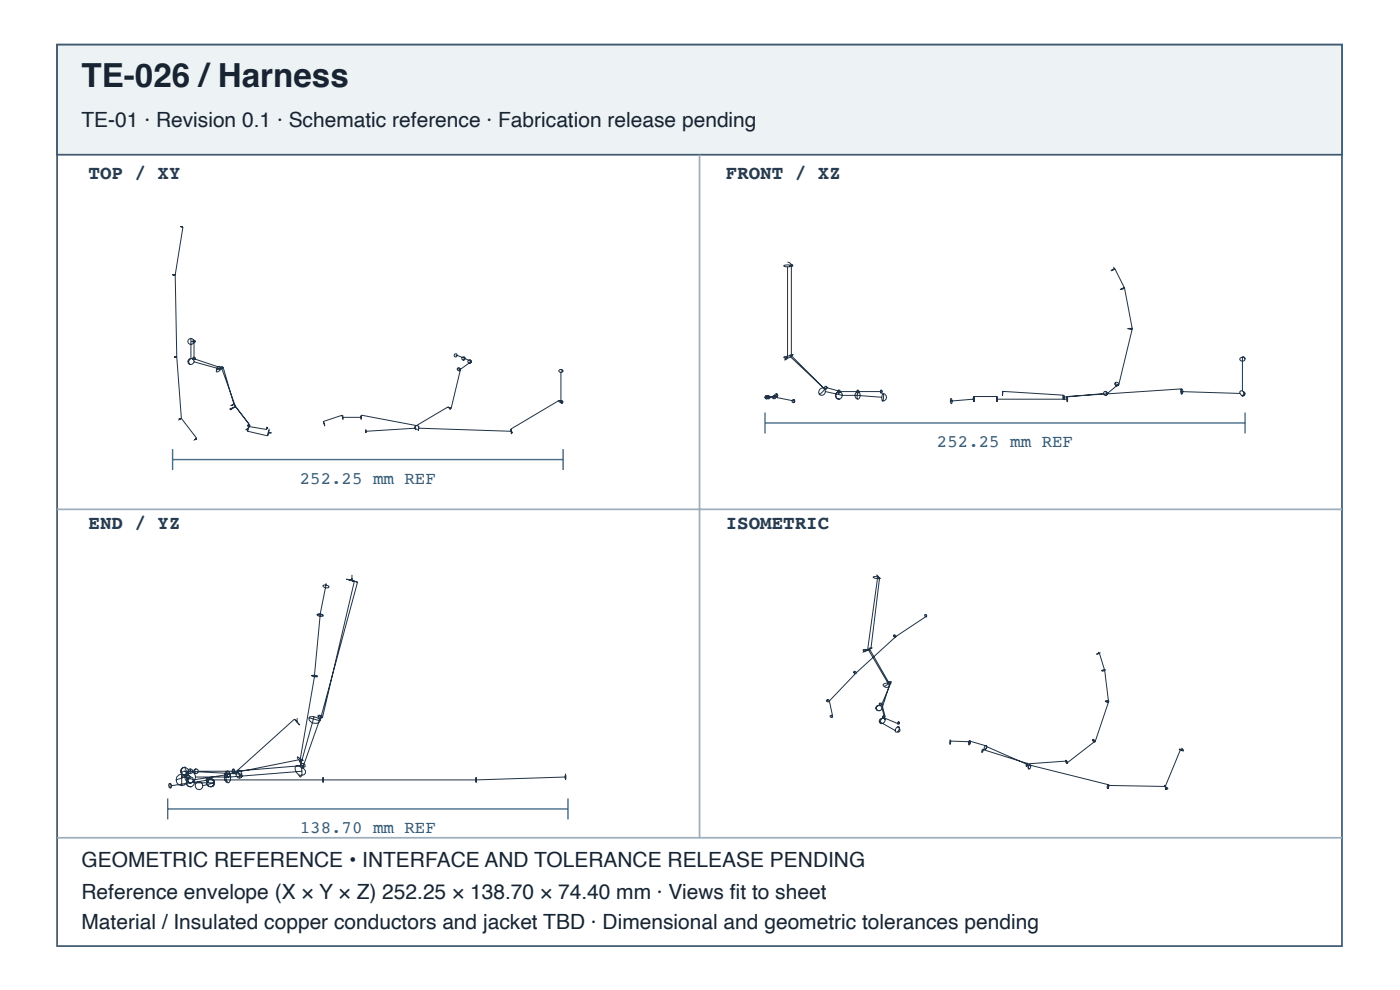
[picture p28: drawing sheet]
<svg xmlns="http://www.w3.org/2000/svg" width="297mm" height="210mm" viewBox="0 0 297 210" stroke-linecap="round" stroke-linejoin="round" font-family="sans-serif">
<defs><g id="words">
<text font-size="7" fill="#182431" x="17.3" y="18.4">TE-026 /Harness</text>
<g font-size="4.4" fill="#182431">
<text x="17.3" y="26.9">TE-01 · Revision 0.1 · Schematic reference · Fabrication release pending</text>
<text x="17.3" y="183.9">GEOMETRIC REFERENCE • INTERFACE AND TOLERANCE RELEASE PENDING</text>
<text x="17.3" y="190.6">Reference envelope (X × Y × Z) 252.25 × 138.70 × 74.40 mm · Views fi t to sheet</text>
<text x="17.3" y="196.9">Material / Insulated copper conductors and jacket TBD · Dimensional and geometric tolerances pending</text>
</g>
<g font-size="4.1" fill="#263d52">
<text x="18.8" y="38">TOP / XY</text>
<text x="154" y="38">FRONT / XZ</text>
<text x="18.8" y="112.1">END / YZ</text>
<text x="154" y="112.1">ISOMETRIC</text>
</g>
<g font-size="3.7" fill="#335b78">
<text x="198.8" y="94.9">252.25 mm REF</text>
<text x="63.6" y="102.6">252.25 mm REF</text>
<text x="63.6" y="176.7">138.70 mm REF</text>
</g>
</g></defs>
<path d="M12.1 9.5h272.6v191.1h-272.6z" fill="none" stroke="#405a70" stroke-width=".37"/>
<path d="M12.1 9.5h272.6v23.3h-272.6z" fill="#edf2f5"/>
<path d="M12.1 9.5h272.6v23.3h-272.6z" fill="none" stroke="#405a70" stroke-width=".37"/>
<path d="M148.4 32.8v144.8M12.1 108h272.6M12.1 177.6h272.6" fill="none" stroke="#9daebc" stroke-width=".37"/>
<g fill="none" stroke="#203246" stroke-width=".21">
<path d="M36.8 58.3h.4M36.9 58.3h.3M36.9 58.3l-.3-.1 .2 .1M36.9 58.3h.1M36.9 58.3h-.3h.2M37.2 58.3l.3 17.4M38.5 48.1h.3h-.2M38.6 48.1h.2M38.6 48.1l-.3-.1 .5 .1M38.8 48.1l-1.6 10.2M167.1 55.6l.4 .1 .3 .3 .1 .4M167.1 56.6v19.4"/>
<path d="M167.9 56.4l-.8-.2-.8 .2 .8 .2M167.9 56.4l-.8 .2M167.9 56l.3 .4M167.9 56.4v19M168.2 56.4h-.7h.4M168.2 56.4h-.3M235.7 57.3l.8-.3zM236.1 56.7l.4 .3M236.5 57l2 4M36.9 75.7h.3zM37.5 75.7h-.3M37.5 75.7l1 13"/>
<path d="M40.5 76a.63 .63 0 0 0-.7 .7 .63 .63 0 0 0 .7 .6M40.5 71.8a.65 .65 0 0 0-.6 .6 .65 .65 0 0 0 .6 .7 .65 .65 0 0 0 .7-.7M40.5 71.8h.3l.4 .6M40.5 72.4h.7M40.5 76h.1M40.5 71.8v4.2M40.5 76a.66 .66 0 0 0-.5 .7 .66 .66 0 0 0 .5 .6M40.5 76a.57 .57 0 0 1 .7 .7M41 76l.1 .3M41 76l5.9 2M41.2 76.7l-.4 .5-.3 .1M41.2 76.7l5.6 1.6"/>
<path d="M41.2 75.7l-.3 .3 .2 .3M41.2 72.1l-.3 .3 .1 .2 .2 .1 .2-.3M41.2 72.1l.2 .3M41.2 72.4h.2M41.2 75.7h.1M41.2 72.1v3.6M41.2 75.7l.2 .3-.3 .3M41.2 75.7l-.2 .3M46.8 78.3l-.7 .6-.2-.2v-.3M46.9 78h.1M46.9 78.2l-.3-.5a.64 .64 0 0 0-.7 .7M46.9 78.2l-.1 .1"/>
<path d="M47 78.1l-1.1 .3M47 78.1l-.1 .1M47 78.1l3 8.1M47.3 77.9l-.4 .3v-.2M47.3 77.9l-.2-.2-.2 .3M47.3 77.9l-.4 .1M47.3 77.9l2.3 7.8M47.3 77.9h.1M96.7 75.3h.3M97 78.2l.6 .1M97 78.2l.3 .4 .4-.2M97 78.2l.3-.3 .4 .4"/>
<path d="M97 75.3l1.6 .7M97.6 78.3l.1 .1M97.6 78.3h.1M97.7 78.4l-2 8.2M97.7 78.4h.1M97.7 78.3v.1M98.6 76v.2l-.4 .1M98.6 76h.1M98.7 76l-.3-.3h-.2l-.2 .4 .2 .2M98.7 76l-.3 .3h-.2M98.7 76l1.3 .7M100 76.7l-.2-.4-.5 .1v.5l.4 .1"/>
<path d="M100 76.7l-.3 .3M100 76.7l-2.3 1.6M100 76.7h.1M119 78.6h.5M119 78.9v6.5M119.5 78.6l-.5 .3M119.5 78.6a.5 .5 0 0 0-.5-.3 .5 .5 0 0 0-.4 .3l.1 .3h.3M167.1 75.5l-.6 .8 .6-.3M167.1 75.5l-.8 .3 .8 .2M167.1 76h.1M167.7 75.6l7.2 6.9M167.9 75.3l-.2 .3"/>
<path d="M167.9 75.3l.3-.1-.3 .2M167.9 75.3l-.4 .1h.4M167.9 75.4l-.8 .1M167.9 75.4l-.8 .6M167.9 75.4l6.9 7M167.9 75.4l-.2 .2M167.9 75.4h.1M238 61.2l-.3 .1 .6-.1M238.5 61l-.2 .2M238.5 61l-.5 .2M238.5 61l.1 .1M238.6 61.1l-.3 .1"/>
<path d="M238.6 61.1l-.6 .1M238.6 61.1l1.6 8.5M239.7 69.7l.5 .1M239.8 69.6l-.5 .1h.4M239.8 69.6l.4 .2M240.2 69.8l-2.8 11.7M240.2 69.6l-.5 .1M240.2 69.6h-.4M240.2 69.6v.2M263.6 75.7l.3 .1 .2 .4M263.6 75.7l-.3 .1-.3 .4a.61 .61 0 0 0 .6 .4 .61 .61 0 0 0 .5-.4M263.6 75.6l.3 .1 .2 .5"/>
<path d="M263.6 75.7v7.2M38.3 88.8l-.3 .2 .1-.2M38.3 88.8h-.4h.2M38.3 88.8h.1M38.5 88.7l-.4 .1M38.5 88.7h.1M38.5 88.7l3.2 4.2M38.5 88.7l-.2 .1M41.5 93.1h.3h-.3M41.7 92.9l-.2 .2M41.7 92.9l-.4 .4 .2-.2M49.4 85.8l-.2 .2 .1-.1"/>
<path d="M49.4 85.8l-.3 .1h.2M49.5 86.4l-.6 .5 .3-.3M49.5 86.4l-.7 .3 .4-.1M49.6 85.7l3.2 4.2-.1 .2M49.6 85.7l-.3 .2M49.6 85.7l-.2 .1M49.6 85.7h.1M50 86.2l-.8 .4M50 86.2l-.5 .2M50 86.2h.1M50 86.2l3 4M52.4 90.3l.3-.2z"/>
<path d="M52.5 91.4l4.3 1M52.6 90.8l-.1 .6M52.7 90.8l-.6 .4 .5-.4M52.7 90.1l-.1 .3 4 .7v-.3M52.7 90.8h.1M52.7 90.8l-.2 .6M52.7 90.7v.1M53 90.2l-.3 .5M53 90.2l-.4 .6M56.6 90.8h.3zM56.6 90.5v.3zM56.9 91.8h.7h-.6"/>
<path d="M57 91.8l.1-.7-.3 1.3M57 91.8l-.2 .6M68.6 89.4l.2 .4M68.6 89.4l.3 .8-.1-.4M68.8 89.8h.1M72.5 88l.2 .6M72.5 88l.2 .4M72.5 88l-3.9 1.4M72.7 88.4l.1 .5-.1-.3M72.7 88.4v-.4v.5M72.7 88.5v.1M72.7 88.5h3.9"/>
<path d="M76.6 88v.5zM76.6 88.5v.4zM76.6 88.5l.1-.5 12.1 2.3M77.6 91.1v.7zM77.6 91.4h.1M88 90.4l.1 .3M88 90.4l.1 .4M88.1 90.7l.1 .4v-.2M88.1 90.7l.1 .1M88.1 90.8l-10.5 .6M88.1 90.8l.1 .1M88.1 90.8h.1"/>
<path d="M88.2 90.8l.1 .3-.1-.2M88.8 90.8v.2M88.8 90.8l19.7 .6M88.8 90.8l-.1 .4 .1-.2M88.8 90.8h.1M88.8 90.8v.4v-.2M88.8 90.6v.2M88.8 90.3v.3M88.8 90.3v.5M95 86.3l.3 .1M95 86.3l.4 .3M95 86.3l-7 4.1"/>
<path d="M95.3 86.4l.3 .1M95.3 86.4l.1 .1M95.4 86.6h.3M95.4 86.5l.1 .3-.1-.2M95.4 86.5h.2M95.6 86.5l.1 .1M108.4 91l.1 .5M108.4 91l.1 .4M108.5 91.4v.5v-.4M108.5 91.4h.1M108.5 91.4l.2 .4-.2-.3M118.6 84.9l.1 .3 .3 .2"/>
<path d="M118.6 84.9h.2M118.6 84.9l-10.2 6.1M118.8 84.9l.4 .7v-.1M118.8 84.9h.3l.4 .3M119 85.2h.5M119 85.4l.2 .1M119.5 85.2l-.3 .3M162.6 83.9l.2 .1 .2 .2M162.6 83.9l-.3 .4 .1 .2 .3 .1M162.6 83.9l-.3 .4 .4 .3M162.7 84.6h.1M163 84.2l-.3 .4"/>
<path d="M163 84.2h1.6M163 84.2h.1M164.3 83.9l-.3 .3 .2 .4M164.3 83.9l-.3 .1-.1 .2 .3 .4M164.3 83.9h.1M164.3 83.9l.3 .3M164.6 84.2l-.1 .3-.3 .1M164.6 84.2l4 .8M164.6 84.2h.1M164.7 83.5l.3 .3-.3 .4M165 83.8l-.3 .4M165 83.8l-.1-.2-.3-.1-.2 .1-.1 .3 .2 .2 .2 .1"/>
<path d="M165 83.8l-2 .4M168.4 84.7l.2 .3M168.4 84.7l-.4 .3 .1 .3 .2 .1 .3-.4M168.4 84.7l.2 .4-.3 .3M174.8 82.4l-.1-.1a.88 .88 0 0 0-.8 .3 .88 .88 0 0 0-.1 1M174.8 82.4l.1 .1M174.9 82.4v.1M174.9 82.5l.2 .5M174.9 82.5l-.6 .7-.5 .4M175.1 83a.77 .77 0 0 1-.5 .8 .77 .77 0 0 1-.8-.2M175.1 83l3.6 .8M175.4 82h-.4l-.1 .4"/>
<path d="M175.4 82l-.5 .5M175.4 82l.1 .2M175.5 82.2l-.1 .3-.5-.1M175.5 82.2l2.8 .8M177.8 83a.73 .73 0 0 1 .9 .8M177.8 83a.82 .82 0 0 0-.4 .9 .82 .82 0 0 0 .7 .7M177.8 83a.8 .8 0 0 0-.6 1 .8 .8 0 0 0 .9 .6M177.9 82.7h.3l.1 .3M177.9 82.7l-.2 .4 .3 .3M178.3 83l-.3 .4M178.3 83h8.5M178.3 83h.1"/>
<path d="M178.7 83.8a.79 .79 0 0 1-.6 .8M178.7 83.8h.1M178.7 83.8h3.8M181.8 83.8l.1 .8M181.8 83.8l5.3 .4M182 82.7v.7M182 82.7a.41 .41 0 0 1 0 .7M182 82.7l-.3 .3 .3 .4M182.1 83l-.3 .8M182.1 83a.82 .82 0 0 0-.7 .8 .82 .82 0 0 0 .5 .8M182.1 83h.1M182.1 83l.2 .2 .2 .6"/>
<path d="M182.5 83.8l-.3 .7-.3 .1M186.8 83l.1 .4M186.9 82.7v.7M186.9 82.7l.3 .3-.3 .4M186.9 82.7l-.1 .3M187.3 83.4l.1 .8-.2 .8-.1-.8M187.3 83.4l-.2 .8M187.3 83.4a.81 .81 0 0 1 .8 .9 .81 .81 0 0 1-.8 .7M201.6 85l.3 .6M201.6 85l.2-.5 .2 .4-.1 .7M201.9 85.6h-.1M206.5 84.6l.1 .6"/>
<path d="M206.5 84.6l-4.9 .4M206.6 84.1l-.1 .5M206.6 84.1v1.1M206.6 84.1h.1M206.6 84.1h4.9M211.5 84.1v1.1M211.5 84.1l.1 .5M211.6 84.6l-.1 .6M211.6 84.6h14.9M212.7 83h.1M212.7 83v.8zM212.7 83l12.9 .8"/>
<path d="M225.5 84.2l.1 .5M225.6 84.7h.1M225.6 83.8l-.1 .4M225.6 83.8h.1M225.7 83.8l-.1 .9M225.7 83.8a.59 .59 0 0 1 0 .9M225.7 84.7h-.1M226.4 84.1v1.1M226.4 84.1l.1 1.1M226.4 84.1l.1 .5M226.4 84.1h.1M226.5 85.2h-.1"/>
<path d="M226.5 85.2h.1M226.5 84.6v.6M234.1 83.4l.4 .5M234.1 83.4l-8.6 .8M234.5 83.9h.1M234.5 83a.58 .58 0 0 1 0 .9M234.5 83l-.3 .2-.1 .2M234.5 83l.4 .4M234.8 83.8l-.3 .1M234.9 83.4l-.1 .4M236.5 81.3l.2 .5 .5-.1M236.5 81.3l.1-.2a.52 .52 0 0 1 .7 .3"/>
<path d="M236.5 81.3l.9 .2M237.3 81.4l-2.4 2M237.3 81.4l.1 .1M237.4 81.5l-.2 .2M237.4 81.5h.1M250.5 83l.2 .6M250.5 83l12.6 .4M250.6 82.5l.1 1.1M250.6 82.5l-24.2 1.6M250.6 82.5h.1M250.6 82.5l-.1 .5M250.7 82.5h.1"/>
<path d="M250.7 82.5a.7 .7 0 0 1 0 1.1M250.7 82.5h-.1M263.1 83.4l.3 .4M263.6 82.9h-.4l-.1 .5M263.6 82.9l.2 .1M263.8 83a.64 .64 0 0 1-.3 1l-.1-.2M263.8 83l.3 .4M264.1 83.4l-.4 .4h-.3M264.1 83.4l-.2 .5-.3 .1M67.3 130.4l.2 .1a.81 .81 0 0 0 1.1 0M67.9 130.3l.7 .2M67.9 130.3l-.6 .1"/>
<path d="M67.9 130.1l.7 .4M67.9 130.1h-.3l-.3 .1v.2M67.9 130.3l-1.2 12.9M67.9 130.1v.2M68.5 124.2a1.01 1.01 0 0 1 1.3 .2 .8 .8 0 0 1-1.2 0zM69.2 123.7v.3M69.2 124l-1.3 6.1M74.7 123.1l-1.2-.3 2.4 .6M74.7 123.1l1.2 .3M74.7 121.9v1.2M74.7 123.1l-.5-.1 1 .2M74.7 123.1l.5 .1"/>
<path d="M74.7 122.6v.5M75.2 123.2l-6.8 28.8M75.9 123.4l-8 29.4M184.1 137.8l-.7-.1-.3 .1 .3 .2M184.1 137.8h.1M184.1 137.8l-.9 .4 .2-.2M184.1 137.8h.3h-.1M184.3 137.8l-.9 .2M184.3 137.8l4.1 7.1M184.5 137.6l4.1 7.2M184.5 137.5v.1M184.8 137.4h-.4l.1 .1"/>
<path d="M184.8 137.4h.1M184.8 137.4h.1l-.4 .1M184.8 137.4l-.3 .2M185.9 121.9l.3 .1 .3 .6M186.2 122.3l-.6-.1-.4 .2 .4 .2h.9M186.2 122.3l.2 .1 .1 .2M186.2 122.3l-2.1 15.5M186.5 122.4l.2 .3M186.6 122.5l-.4 .1 .5 .1M186.6 122.5l.1 .2M186.6 122.5l-1.8 14.9M189.8 134.6l.3 .3"/>
<path d="M189.8 134.6l-.2 .2 .3 .3M189.9 135.1h.1M190.1 134.9l-.2 .2M190.1 134.9h.1M190.1 134.9l-8.4 7.7M196.4 130.3l.2 .3-.2 .2M196.6 130.6l-.2 .2M196.6 130.6l-.2-.3h-.2v.2l.2 .3M196.6 130.6l-6.5 4.3M232.6 138.7l.7-.2zM233 138.3l.2 .2M233.2 138.5l1.2 3.7"/>
<path d="M62.5 152.5l.5 .6M62.5 152.5l1.1 1.2-.6-.6M62.5 152.5l-12.1 10.8M63 152.2v.9M65.5 152.2a1.31 1.31 0 0 0 1 1.1 1.31 1.31 0 0 0 1.4-.5M65.5 152.2l2.4 .6M66.1 143.2l1.3 .2M66.1 143.2l.6 .3M66.6 152h-.9l-.2 .2M66.6 152a1.25 1.25 0 0 1 1.3 .8M66.6 152l-2.9 10.5M66.7 143.2l.7 .2"/>
<path d="M66.7 143.2h-.6M66.7 143.5l-3.1 17.7M66.7 143.2v.3M67.4 143.4l-.7 .1M67.4 151.8l.2 .3 .3 .2M67.4 151.8a.72 .72 0 0 1 1 .2M67.4 151.8l1 .2M67.9 152.3l-3.6 10.4M68.4 152l-.1 .2-.4 .1M68.4 152h.1M175.7 148.4l-.3 .2 .2 .2M175.7 148.4l-.3 .1 .2 .3"/>
<path d="M175.7 148.4h.1M175.7 148.4l.3 .2M176 148.6l-.4 .2M176 148.6h.1M176 148.6l.6 3.2M176.4 151.6l.2 .2M176.4 151.6l-.2 .1v.3l.1 .1 .3-.3M176.4 151.6l.2 .3-.2 .2M181.2 142.4l.4 .1v.3l-.4-.1zM181.7 142.6l-5.7 6M186.3 149.6a.64 .64 0 0 1 .8 .5M186.3 149.6a.57 .57 0 0 0-.5 .7 .57 .57 0 0 0 .8 .4"/>
<path d="M186.3 149.6l-.4 .3a.66 .66 0 0 0 .7 .8M186.7 153.1l.1 .2 .3 .1M186.7 153.1l3.2 1.8M186.7 149l.4 .3M186.7 149l-.2 .3 .4 .2M187.1 149.3l-.2 .2M187.1 149.3h.1M187.1 149.3l.7 2.6M187.1 150.1l-.1 .3-.4 .3M187.1 150.1h.1M187.1 150.1l.7 2.6M187.2 152.3l-.5 .8"/>
<path d="M187.2 152.3a.56 .56 0 0 0-.6 .5 .56 .56 0 0 0 .5 .6M187.2 152.3h.3l.3 .4M187.2 152.3h.1M187.3 152.1l.2 .1M187.3 152.1l3.1 1.3M187.5 151.7l-.2 .4M187.5 151.7l.3 .2M187.5 151.7l-.3 .3 .3 .2M187.8 151.9l-.3 .3M187.8 152.7a.84 .84 0 0 1-.7 .7M188.4 144.9l-.9 .1-.1 .4 .2 .1M188.4 144.9h.1"/>
<path d="M188.5 144.9l.2 .4M188.5 144.9l-.9 .6M188.6 144.8h.1M188.7 145.3a.62 .62 0 0 1-.5 .5 .62 .62 0 0 1-.6-.3M188.7 145.3l-1.6 4.8M189 144.5l-.5 .1 .1 .2M189 144.5l-.4 .3M189 144.5v.2M189 144.7l-.2 .2-.2-.1M189 144.7l-1.9 4.6M190.4 153.4l.2 .1M190.4 154.1l.2-.1a.67 .67 0 0 1 .1 .8 .67 .67 0 0 1-.7 .3l-.1-.2"/>
<path d="M190.4 154.1l-.5 .8M190.4 154.1a.64 .64 0 0 1 .5 .5 .64 .64 0 0 1-.3 .6h-.2M190.6 153l.2 .2-.2 .3M190.6 153l.2 .3-.2 .2M190.6 153l-.2 .4M201.6 157.7h.1M201.7 157.1l-.1 .6M201.7 157.1l-.1-.2-.1 .6 .1 .2M201.7 157.1l4 .2M205.6 157.2v-.2l.1 .3M205.6 157.2l-.1 .7 .2-.1M205.6 157.1h.3v.3l-.2 .4"/>
<path d="M205.6 157.1v.1M205.6 157.1l3.5 1M205.7 157.3v.5M208.4 158.9h.1M208.4 158.9l.2 .3-.2 .3-.1-.2zM208.4 158.9l9.4 2.9M209.1 158.1l.2 .1-.2 .7M209.1 158.1a.62 .62 0 0 0-.2 .8h.2M209.1 158.1h.1l.2 .2M209.4 158.3l-.3 .6M209.4 158.3l9.3 4.1M231.8 156.8l.2 .4 .3 .1"/>
<path d="M231.8 156.8l.5 .4M231.8 156.8l.4 .1 .2 .3M232.3 157.2l-5.8 4.5M232.3 157.2h.1M232.3 157.2v.1M232.4 157.2l-.1 .1M232.4 157.2h-.1M234.3 142l.1 .2M234.3 142l-.5 .2M234.4 142.2h-.6M234.4 142.2l.8 6.5M234.7 148.8h.5"/>
<path d="M235 148.6l.2 .2M235 148.6h-.5l.2 .2M235 148.6l.2 .1M235.2 148.8l-2.8 8.4M235.2 148.7l-.5 .1M235.2 148.7v.1M250.5 158.8l.5 .3M250.5 158.8h-.3l.5 .3h.3M250.5 158.8l-3.3 7.9M250.6 158.6l.4 .5M36.1 166.1l.3 .5M36.1 166.1l-.2 .1-.1 .3 .1 .4 .2 .2 .3-.2v-.3"/>
<path d="M36.1 166.1v1M38.5 164.1a1.21 1.21 0 0 1 1.3 1.2 1.21 1.21 0 0 1-1.2 1.2 1.21 1.21 0 0 1-1.2-1.2M38.5 164.1l-.6 .2-.4 .4-.1 .6M38.5 164.1v2.5M39.2 162.7a.86 .86 0 0 0-.9 .7 .86 .86 0 0 0 .7 1M39.2 162.7l.7 .3 .1 .5M39.2 162.7a.88 .88 0 0 0-.8 .8 .88 .88 0 0 0 .6 .9M39.2 162.7h.1M39.2 163.5h.1M39.2 163.5l1.2 1.2M39.2 162.7l1.2 2.4M39.2 164.7l.1 .6 .4 .5 .6 .2"/>
<path d="M39.2 164.7l-1.8 .6M39.9 163.5l.1 .4 .4 .1M39.9 163.5h1.2M40 163.5l-.1 .4-.4 .4-.5 .1M40 163.5l11.3 .6M40.2 164.7l-.3 .2-.2 .4 .1 .4 .4 .3h.4M40.2 164.7l-.3 .3-.1 .4 .2 .4 .4 .2M40.4 164.7l.5 .2 .1 .4M40.4 164.7h-.2M40.4 165.1l.7 .4 .1 .5M40.4 165.1a.86 .86 0 0 0-.9 .9 .86 .86 0 0 0 .9 .8M40.4 163.5l-.6 .2-.5 .4-.1 .6"/>
<path d="M40.4 163.5a1.2 1.2 0 0 1 1.1 1.2M40.4 163.5a1.41 1.41 0 0 0-.1 2.5M40.4 163l.3 .1 .2 .4-.2 .4-.3 .1M40.4 163v1M40.4 163l-.4 .1-.1 .4M40.4 163.5h.1M40.4 166h.1M40.4 166.8h.1M40.6 166h-.2M41 165.3l-.1 .4-.3 .3M41.1 163.5l.1 .4 .4 .1M41.2 166l-.1 .4-.7 .4"/>
<path d="M41.2 166h4.3M41.5 164.7a1.09 1.09 0 0 1-1.2 1.3M41.5 164.7h7.4M41.6 163l-.4 .1-.1 .4M41.6 163l.4 .2 .1 .3M41.6 163l-.2 .1-.1 .4 .1 .4 .2 .1M42.1 163.5l-.2 .4-.3 .1M42.1 163.5h7.7M42.2 167.4h.1M43 166.6l-.1 .4-.3 .3-.4 .1M43 166.6l-.1-.5-.4-.3-.5-.1a.86 .86 0 0 0-.6 1 .86 .86 0 0 0 .8 .7M44.1 164.8l-.3 .1-.1 .4 .3 .6"/>
<path d="M44.1 164.8l-.1 1.1M44.1 164.8h.1M44.1 164.8l.1 .5M44.2 165.3v.1M44.2 165.3h56.8M44.2 165.4l-.2 .5M44.2 165.4l-7.8 1.2M44.5 165.1l.4 .1 .4 .3 .2 .5M44.5 165.1l-.5 .3-.2 .5 .1 .5 .4 .3 .6 .1M44.7 165.1a.86 .86 0 0 1 .8 .8 .86 .86 0 0 1-.6 .9M44.7 165.1l.5 .2 .3 .4v.5l-.3 .5-.5 .1M44.7 165.1l-.5 .2-.3 .4-.1 .5 .4 .4 .5 .2"/>
<path d="M44.7 165.1l.4 .1 .3 .3 .1 .5M44.7 165.1h-.2M45.5 166l-.3 .6-.3 .2M45.5 166l-2.5 .6M45.5 166l-.1 .4-.3 .3-.4 .1M48.2 163.5a.96 .96 0 0 1 .7 1.2M48.2 163.5a1.44 1.44 0 0 0 .1 2.5l.2-.1M48.2 163.5a2.33 2.33 0 0 0 .1 2.4h.2M48.2 164.1l.1 .5M48.2 163.5l-.3 .2-.1 .5 .2 .4 .3 .2M48.2 163.5l.4 .2 .2 .4M48.2 163.5v.6"/>
<path d="M48.3 164.6l.2 .2M48.3 164.6v.2M48.5 164.8h-.2M48.8 164.1l-.1 .5-.2 .2M48.8 164.1l-7.8 1.2M48.9 164.7h.1M48.9 164.7a1.09 1.09 0 0 1-.4 1.2M49.5 163l.2 .1 .1 .4M49.5 163l-.2 .6 .1 .3 .2 .1M49.5 163l-.1 .6 .2 .4M49.8 163.5h.1M49.8 163.5l-.2 .5"/>
<path d="M50.3 163.5l-.2 .5v.5l.4 .4 .4 .1 .4-.3M50.3 163.5l.5 .6M50.4 163.3h.4l.5 .8M50.4 163.3l-.1 .2M50.8 164.1l.5 .6M50.8 164.1v.9M51.3 164.1v.6M63.4 161.1l-15.2 3M63.4 161.1l.1 .1M63.5 161.2l.1 .4M63.5 161.2h.1M63.6 161.2v.4"/>
<path d="M63.7 162.5a.69 .69 0 0 0-1.1 .2v.5l.3 .6 .5 .5M63.7 162.5l.2 .2M63.8 160.9v.7v.1l-.2-.1M63.8 160.9l-.7-.4 .3 .6M63.8 160.9l.5 .3h-.7M63.9 162.7l.2 .8M63.9 162.7l.6 .3 .3 .4v.5l-.3 .3-.5 .2-.6-.1M64.1 163.5v.6l-.3 .6-.4-.4M64.1 163.5l-15.2 1.2M64.2 162.6l.1 .1M64.3 161.9l-.3-.1-.2 .1 .4 .7M64.3 161.9l.4 .2 .1 .3-.2 .2-.3 .1"/>
<path d="M64.3 161.9l.1 .4M64.4 162.3l-.1 .5-.1-.2M64.4 162.3l-14.6 1.2M68.5 164.8v1.1zM101 165.3v.6M101 165.3h.1M101 164.8v.5M101 164.8v1.1M101 165.9h.1M119.9 164.7l.1 .5M119.9 164.7l.1-.5v1M119.9 164.7l-18.9 .6"/>
<path d="M120 164.2v1M217.8 161.9l-.1 .5h.2M217.8 161.9l.1 .6M217.8 161.8l.1 .1M217.8 161.8v.1M217.8 162.4l.1 .1M217.9 162.4v.1M217.9 161.9v.5M218.3 162.3a.48 .48 0 0 0 0 .7h.1M218.3 162.3l-.1 .6 .2 .1M218.4 162.2h.2l.1 .2M218.4 162.2l-.1 .1"/>
<path d="M218.4 162.2l16.7 4.2M218.4 163h.1M218.5 162.9l-.1 .1M218.7 162.4l-.2 .5M226.1 161.4l.2 .4M226.1 161.4l-8.2 .5M226.2 161.3l.1 .6M226.2 161.3l-.1-.1v.2M226.2 161.3l.3 .4M226.3 161.8h.1M226.3 161.8v.1M226.4 161.8l-.1 .1"/>
<path d="M226.5 161.7l-.1 .1M235.1 166.4l-.2 .6 .2 .2M235.1 166.4h.1M235.1 166.3l.1 .2M235.1 166.3v.1M235.1 166.4v.8M235.2 166.5l-.1 .7M235.2 166.5l11.9 .2M247.1 166.7l.2 .4M247.2 166.7l-.2-.2 .1 .2M247.2 166.7l.1 .2M247.3 167.1h.4"/>
<path d="M247.3 166.9v.5v-.3M247.3 166.9l.4 .2M247.7 167.1v.2l-.4 .1"/>
<circle cx="96.7" cy="75.4" r=".34"/>
<circle cx="163" cy="84.2" r=".34"/>
<circle cx="39.2" cy="164.1" r=".67"/>
</g>
<path d="M36.6 95.2v4.5M36.6 97.4h82.9M119.5 95.2v4.5M162.3 87.5v4.4M162.3 89.7h101.8M264.1 87.5v4.4M35.6 169.3v4.4M35.6 171.5h84.9M120.5 169.3v4.4" fill="none" stroke="#466b86" stroke-width=".3"/>
<use href="#words"/>
</svg>
